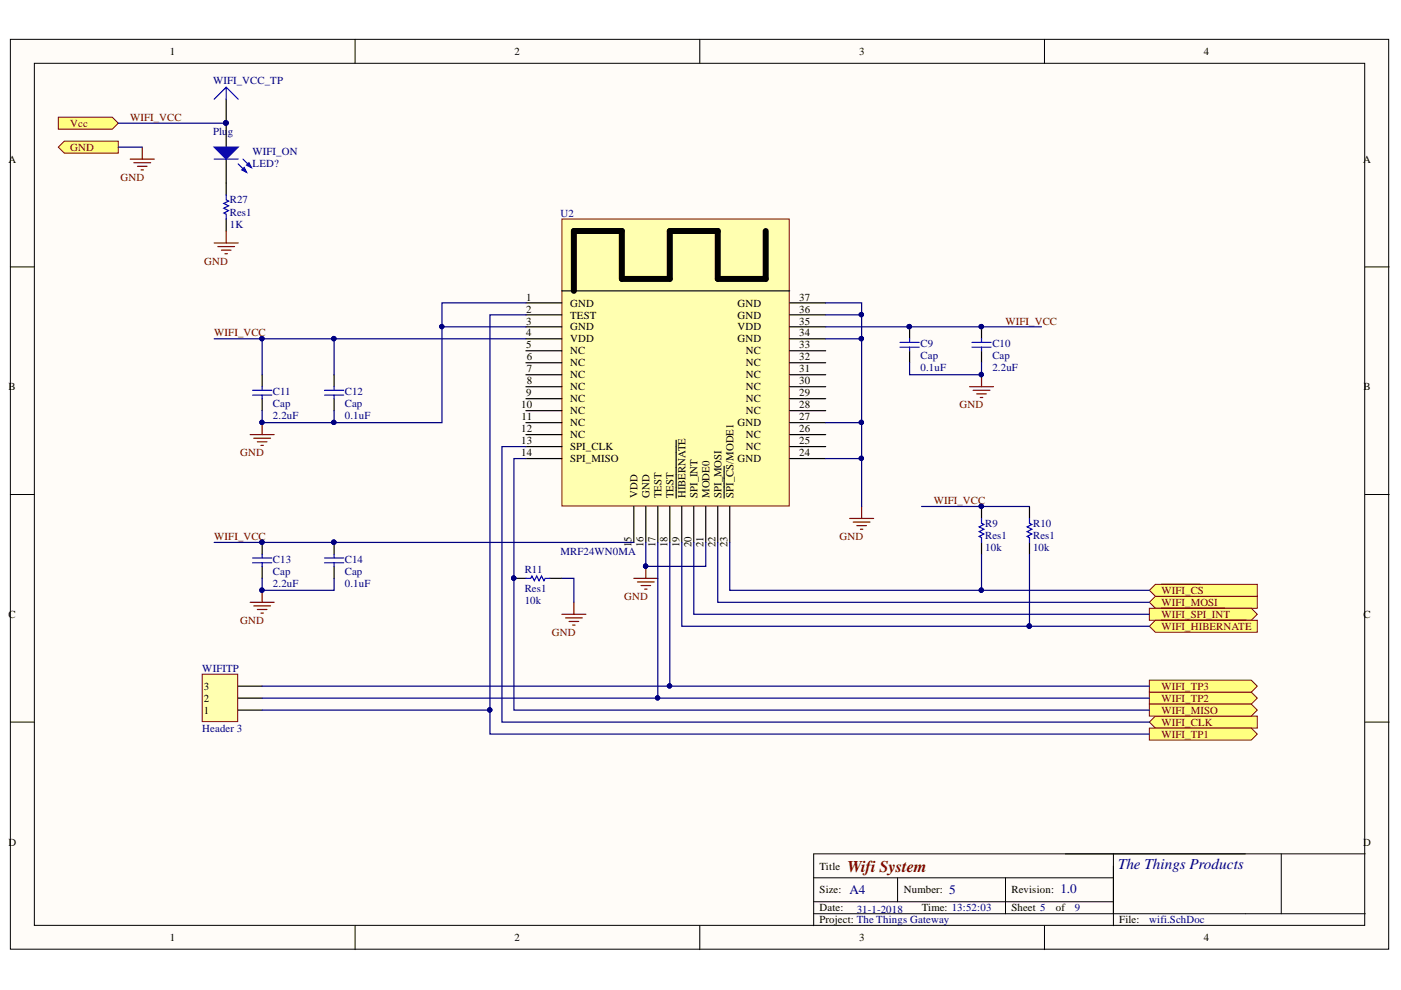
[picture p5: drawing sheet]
<svg xmlns="http://www.w3.org/2000/svg" width="297mm" height="210mm" viewBox="0 0 297 210" stroke-linecap="round" stroke-linejoin="round" font-family="sans-serif">
<defs><g id="words">
<text font-size="3.5" fill="#800000" x="179.6" y="184.9">Wifi System</text>
<text font-size="3.2" fill="#000080" x="237.1" y="184.2">The Things Products</text>
<g font-size="2.8" fill="#000080">
<text x="180.1" y="189.6">A4</text>
<text x="201.3" y="189.6">5</text>
<text x="224.9" y="189.3">1.0</text>
</g>
<g font-size="2.3">
<text x="36" y="11.7">1</text>
<text x="109.1" y="11.7">2</text>
<text x="182.1" y="11.7">3</text>
<text x="255.2" y="11.7">4</text>
<text x="1.8" y="34.5">A</text>
<text x="289" y="34.5">A</text>
<text x="111.6" y="63.7">1</text>
<text x="120.9" y="65">GND</text>
<text x="156.3" y="65">GND</text>
<text x="169.5" y="63.7">37</text>
<text x="111.6" y="66.3">2</text>
<text x="111.6" y="68.8">3</text>
<text x="111.6" y="71.3">4</text>
<text x="120.9" y="67.5">TEST</text>
<text x="120.9" y="70.1">GND</text>
<text x="156.3" y="70.1">VDD</text>
<text x="156.3" y="67.5">GND</text>
<text x="169.5" y="71.3">34</text>
<text x="169.5" y="68.8">35</text>
<text x="169.5" y="66.3">36</text>
<text x="111.6" y="73.9">5</text>
<text x="111.7" y="76.4">6</text>
<text x="120.9" y="72.6">VDD</text>
<text x="120.9" y="75.1">NC</text>
<text x="120.9" y="77.7">NC</text>
<text x="156.3" y="72.6">GND</text>
<text x="158.1" y="77.7">NC</text>
<text x="158.1" y="75.1">NC</text>
<text x="169.5" y="76.4">32</text>
<text x="169.5" y="73.9">33</text>
<text x="1.8" y="82.8">B</text>
<text x="111.7" y="78.9">7</text>
<text x="111.7" y="81.5">8</text>
<text x="120.9" y="80.2">NC</text>
<text x="120.9" y="82.8">NC</text>
<text x="158.1" y="82.8">NC</text>
<text x="158.1" y="80.2">NC</text>
<text x="169.5" y="81.5">30</text>
<text x="169.5" y="78.9">31</text>
<text x="289.1" y="82.8">B</text>
<text x="110.5" y="86.6">10</text>
<text x="110.6" y="89.1">11</text>
<text x="111.6" y="84">9</text>
<text x="120.9" y="85.3">NC</text>
<text x="120.9" y="87.8">NC</text>
<text x="158.1" y="87.8">NC</text>
<text x="158.1" y="85.3">NC</text>
<text x="169.5" y="89.1">27</text>
<text x="169.5" y="86.6">28</text>
<text x="169.5" y="84">29</text>
<text x="110.5" y="91.6">12</text>
<text x="110.5" y="94.2">13</text>
<text x="120.9" y="90.4">NC</text>
<text x="120.9" y="92.9">NC</text>
<text x="120.9" y="95.4">SPI_CLK</text>
<text x="156.3" y="90.4">GND</text>
<text x="158.1" y="95.4">NC</text>
<text x="158.1" y="92.9">NC</text>
<text x="169.5" y="94.2">25</text>
<text x="169.5" y="91.6">26</text>
<text x="110.5" y="96.7">14</text>
<text x="120.9" y="98">SPI_MISO</text>
<text x="156.3" y="98">GND</text>
<text x="169.5" y="96.7">24</text>
<text x="135.2" y="105.6" transform="rotate(-90 135.2 105.6)">VDD</text>
<text x="137.7" y="105.6" transform="rotate(-90 137.7 105.6)">GND</text>
<text x="140.3" y="105.6" transform="rotate(-90 140.3 105.6)">TEST</text>
<text x="142.8" y="105.6" transform="rotate(-90 142.8 105.6)">TEST</text>
<text x="145.3" y="105.6" transform="rotate(-90 145.3 105.6)">HIBERNATE</text>
<text x="147.9" y="105.6" transform="rotate(-90 147.9 105.6)">SPI_INT</text>
<text x="150.4" y="105.6" transform="rotate(-90 150.4 105.6)">MODE0</text>
<text x="153" y="105.6" transform="rotate(-90 153 105.6)">SPI_MOSI</text>
<text x="155.5" y="105.6" transform="rotate(-90 155.5 105.6)">SPI_CS/MODE1</text>
<text x="133.9" y="116.1" transform="rotate(-90 133.9 116.1)">1</text>
<text x="133.9" y="114.9" transform="rotate(-90 133.9 114.9)">5</text>
<text x="136.5" y="116.1" transform="rotate(-90 136.5 116.1)">16</text>
<text x="139" y="116.1" transform="rotate(-90 139 116.1)">17</text>
<text x="141.5" y="116.1" transform="rotate(-90 141.5 116.1)">18</text>
<text x="144.1" y="116.1" transform="rotate(-90 144.1 116.1)">19</text>
<text x="146.6" y="116.1" transform="rotate(-90 146.6 116.1)">20</text>
<text x="149.2" y="116.1" transform="rotate(-90 149.2 116.1)">21</text>
<text x="151.7" y="116.1" transform="rotate(-90 151.7 116.1)">22</text>
<text x="154.2" y="116.1" transform="rotate(-90 154.2 116.1)">23</text>
<text x="1.8" y="131">C</text>
<text x="289.1" y="131">C</text>
<text x="43.2" y="148.8">2</text>
<text x="43.2" y="146.2">3</text>
<text x="43.2" y="151.3">1</text>
<text x="1.8" y="179.3">D</text>
<text x="289" y="179.3">D</text>
<text x="173.8" y="184.4">Title</text>
<text x="173.8" y="189.4">Size:</text>
<text x="191.6" y="189.4">Number:</text>
<text x="214.5" y="189.4">Revision:</text>
<text x="173.8" y="193.2">Date:</text>
<text x="173.8" y="195.8">Project: The Things Gateway</text>
<text x="195.4" y="193.2">Time: 13:52:03</text>
<text x="214.5" y="193.2">Sheet 5</text>
<text x="223.9" y="193.2">of</text>
<text x="237.3" y="195.8">File:</text>
<text x="36" y="199.6">1</text>
<text x="109.1" y="199.6">2</text>
<text x="182.1" y="199.6">3</text>
<text x="255.2" y="199.6">4</text>
</g>
<g font-size="2.3" fill="#000080">
<text x="45.2" y="17.7">WIFI_VCC_TP</text>
<text x="45.2" y="28.6">Plu</text>
<text x="48.3" y="28.6">g</text>
<text x="53.6" y="33">WIFI_ON</text>
<text x="53.6" y="35.5">LED?</text>
<text x="48.7" y="43.1">R27</text>
<text x="48.7" y="45.7">Res1</text>
<text x="118.9" y="46">U2</text>
<text x="48.7" y="48.3">1K</text>
<text x="195.2" y="73.6">C9</text>
<text x="195.2" y="76.2">Cap</text>
<text x="210.4" y="73.6">C10</text>
<text x="210.4" y="76.2">Cap</text>
<text x="57.9" y="83.8">C11</text>
<text x="73.1" y="83.8">C12</text>
<text x="195.2" y="78.7">0.1uF</text>
<text x="210.4" y="78.7">2.2uF</text>
<text x="57.9" y="88.8">2.2uF</text>
<text x="57.9" y="86.3">Cap</text>
<text x="73.1" y="88.8">0.1uF</text>
<text x="73.1" y="86.3">Cap</text>
<text x="208.9" y="111.7">R9</text>
<text x="219" y="111.7">R10</text>
<text x="57.9" y="119.4">C13</text>
<text x="73.1" y="119.4">C14</text>
<text x="118.9" y="117.6">MRF24WN0MA</text>
<text x="208.9" y="116.8">10k</text>
<text x="208.9" y="114.3">Res1</text>
<text x="219" y="116.8">10k</text>
<text x="219" y="114.3">Res1</text>
<text x="57.9" y="124.4">2.2uF</text>
<text x="57.9" y="121.9">Cap</text>
<text x="73.1" y="124.4">0.1uF</text>
<text x="73.1" y="121.9">Cap</text>
<text x="111.2" y="121.4">R11</text>
<text x="111.2" y="125.4">Res1</text>
<text x="111.2" y="128">10k</text>
<text x="42.9" y="142.4">WIFITP</text>
<text x="42.9" y="155.1">Header 3</text>
<text x="181.6" y="193.5">31-1-2018</text>
<text x="227.9" y="193.2">9</text>
<text x="243.6" y="195.8">wifi.SchDoc</text>
</g>
<g font-size="2.3" fill="#800000">
<text x="14.9" y="26.9">Vcc</text>
<text x="27.6" y="25.6">WIFI_VCC</text>
<text x="14.9" y="31.9">GND</text>
<text x="25.5" y="38.3">GND</text>
<text x="43.3" y="56.1">GND</text>
<text x="45.4" y="71.3">WIFI_VCC</text>
<text x="213.2" y="68.8">WIFI_VCC</text>
<text x="203.5" y="86.6">GND</text>
<text x="50.9" y="96.7">GND</text>
<text x="198" y="106.9">WIFI_VCC</text>
<text x="45.4" y="114.5">WIFI_VCC</text>
<text x="178" y="114.5">GND</text>
<text x="246.3" y="125.9">WIFI_CS</text>
<text x="132.3" y="127.2">GND</text>
<text x="246.3" y="128.5">WIFI_MOSI</text>
<text x="246.3" y="131">WIFI_SPI_INT</text>
<text x="50.9" y="132.3">GND</text>
<text x="117" y="134.8">GND</text>
<text x="246.3" y="133.6">WIFI_HIBERNATE</text>
<text x="246.3" y="148.8">WIFI_TP2</text>
<text x="246.3" y="146.2">WIFI_TP3</text>
<text x="246.3" y="153.8">WIFI_CLK</text>
<text x="246.3" y="151.3">WIFI_MISO</text>
<text x="246.3" y="156.4">WIFI_TP1</text>
</g>
</g></defs>
<g fill="#fffcf8" stroke="#000" stroke-width=".21">
<path d="M2.2 8.3h292.2v193h-292.2z"/>
<path d="M7.3 13.4h282v182.8h-282z"/>
</g>
<g fill="none" stroke="#000" stroke-width=".21">
<path d="M75.3 8.3v5.1M148.4 8.3v5.1M221.4 8.3v5.1M2.2 56.6h5.1M289.4 56.6h5.1M2.2 104.8h5.1M289.4 104.8h5.1M2.2 153.1h5.1M289.4 153.1h5.1M75.3 196.3v5.1M148.4 196.3v5.1M172.5 186.1h63.6"/>
<path d="M172.5 193.7h116.9M172.5 191.2h63.6M190.3 186.1v5.1M213.2 186.1v7.6M221.4 196.3v5.1M225.9 181h63.5M236.1 181v15.3M264 181h-91.5v15.3M271.7 181v12.7"/>
</g>
<path d="M119.1 46.4h48.2v60.9h-48.2z" fill="#ffffb0" stroke="#800000" stroke-width=".21"/>
<g fill="none" stroke="#000" stroke-width=".25">
<path d="M111.5 64.2h7.6M111.5 66.8h7.6M111.5 69.3h7.6M111.5 71.8h7.6M111.5 74.4h7.6M111.5 79.5h7.6M111.5 76.9h7.6M119.1 61.7h48.3M167.4 64.2h7.7M167.4 66.8h7.7M167.4 69.3h7.7M167.4 71.8h7.7"/>
<path d="M167.4 74.4h7.7M167.4 79.5h7.7M167.4 76.9h7.7M111.5 82h7.6M111.5 84.5h7.6M111.5 87.1h7.6M111.5 89.6h7.6M111.5 92.1h7.6M111.5 94.7h7.6M111.5 97.2h7.6M143.4 93.3v1.3M143.4 94.7v2.8"/>
<path d="M143.4 97.6v4.3M153.5 98.9v1M167.4 82h7.7M167.4 84.5h7.7M167.4 87.1h7.7M167.4 89.6h7.7M167.4 92.1h7.7M167.4 94.7h7.7M167.4 97.2h7.7M134.4 107.4v7.6M136.9 107.4v7.6M139.5 107.4v7.6"/>
<path d="M142 107.4v7.6M143.4 102v1.3M143.4 103.4v.6M143.4 104.1v1.5M144.6 107.4v7.6M147.1 107.4v7.6M149.6 107.4v7.6M152.2 107.4v7.6M153.5 100v2.5M153.5 102.6v1.8M153.5 104.5v1.1M154.7 107.4v7.6"/>
</g>
<path d="M162.3 49v10.1h-10.1v-10.1h-10.2v10.1h-10.2v-10.1h-10.1v12.7" fill="none" stroke="#000" stroke-width="1.3"/>
<path d="M180.1 109.9h5.1M180.9 110.7h3.6M181.7 111.5h2M182.4 112.2h.5M182.7 107.4v2.5M134.4 122.6h5.1M135.1 123.4h3.6M135.9 124.1h2M136.7 124.9h.5M136.9 120.1v2.5" fill="none" stroke="#800000" stroke-width=".25"/>
<circle cx="136.9" cy="120" r=".46" fill="#000080" stroke="#000080" stroke-width=".21"/>
<path d="M12.4 31.2l1.2-1.3h11.5v2.6h-11.5z" fill-rule="evenodd" fill="#ffff80" stroke="#800000" stroke-width=".21"/>
<g fill="none" stroke="#000" stroke-width=".25">
<path d="M55.6 79.5v2.5M70.8 79.5v2.5M192.8 69.3v2.5M192.8 74.4v2.5M208.1 69.3v2.5M208.1 74.4v2.5M55.6 84.5v2.6M70.8 84.5v2.6M55.6 115v2.5M70.8 115v2.5M208.1 107.4v2.5M208.1 115v2.5"/>
<path d="M218.3 107.4v2.5M218.3 115v2.5M55.6 120.1v2.5M70.8 120.1v2.5M109 122.6h2.5M116.6 122.6h2.5"/>
</g>
<g fill="#000080" stroke="#000080" stroke-width=".21">
<circle cx="208.1" cy="107.3" r=".46"/>
<circle cx="55.5" cy="89.6" r=".46"/>
<circle cx="55.5" cy="115" r=".46"/>
<circle cx="70.8" cy="115" r=".46"/>
<circle cx="55.5" cy="125.1" r=".46"/>
<circle cx="208.1" cy="69.2" r=".46"/>
<circle cx="192.8" cy="69.2" r=".46"/>
<circle cx="208" cy="79.4" r=".46"/>
<circle cx="108.9" cy="122.6" r=".46"/>
</g>
<g fill="none" stroke="#00f" stroke-width=".25">
<path d="M190.8 72.6h4.1M190.8 73.6h4.1M192.8 71.8v.8M192.8 73.6v.8M206.1 72.6h4M206.1 73.6h4M208.1 71.8v.8M208.1 73.6v.8M53.5 82.8h4.1M53.5 83.8h4.1M55.6 82v.8M55.6 83.8v.7"/>
<path d="M68.8 82.8h4.1M68.8 83.8h4.1M70.8 82v.8M70.8 83.8v.7M53.5 118.3h4.1M53.5 119.3h4.1M55.6 117.5v.8M55.6 119.3v.8M68.8 118.3h4.1M68.8 119.3h4.1M70.8 117.5v.8M70.8 119.3v.8"/>
<path d="M208.1 109.9v1l.5 .3-1 .5 1 .5-1 .5 1 .5-1 .5 .5 .3v1M218.3 109.9v1l.5 .3-1 .5 1 .5-1 .5 1 .5-1 .5 .5 .3v1M111.5 122.6h1l.3-.5 .5 1 .5-1 .5 1 .5-1 .5 1 .3-.5h1"/>
</g>
<g fill="none" stroke="#800000" stroke-width=".25">
<path d="M27.6 33.7h5.1M28.4 34.5h3.5M29.1 35.3h2.1M29.9 36h.5M30.2 31.2v2.5M208.1 79.5v2.5M53 92.1h5.1M53.8 92.9h3.6M54.6 93.7h2M55.3 94.4h.5M55.6 89.6v2.5M205.6 82h5"/>
<path d="M206.3 82.8h3.6M207.1 83.5h2M207.8 84.3h.6M53 127.7h5.1M53.8 128.5h3.6M54.6 129.2h2M55.3 130h.5M55.6 125.2v2.5M119.1 130.2h5.1M119.9 131h3.6M120.7 131.8h2M121.4 132.5h.5"/>
<path d="M121.7 127.7v2.5"/>
</g>
<g fill="#ffff80" stroke="#800000" stroke-width=".21">
<path d="M243.7 146.8h21.6l1.3 1.2-1.3 1.3h-21.6z" fill-rule="evenodd"/>
<path d="M243.7 127.7l1.3-1.3h21.6v2.6h-21.6z" fill-rule="evenodd"/>
<path d="M12.4 24.8h11.4l1.3 1.3-1.3 1.3h-11.4z" fill-rule="evenodd"/>
<path d="M243.7 153.1l1.3-1.3h21.6v2.6h-21.6z" fill-rule="evenodd"/>
<path d="M243.7 154.4h21.6l1.3 1.2-1.3 1.3h-21.6z" fill-rule="evenodd"/>
<path d="M243.7 149.3h21.6l1.3 1.3-1.3 1.2h-21.6z" fill-rule="evenodd"/>
<path d="M243.7 144.2h21.6l1.3 1.3-1.3 1.3h-21.6z" fill-rule="evenodd"/>
<path d="M243.7 129h21.6l1.3 1.2-1.3 1.3h-21.6z" fill-rule="evenodd"/>
</g>
<path d="M246.2 129h2.6M248.9 129h1.8M250.8 129h2.2M253.1 129h1.2M254.3 129h.6M255 129h1.7M256.8 129h1.5M258.4 129h1.3" fill="none" stroke="#800000" stroke-width=".25"/>
<path d="M243.7 125.2l1.3-1.3h21.6v2.5h-21.6z" fill-rule="evenodd" fill="#ffff80" stroke="#800000" stroke-width=".21"/>
<path d="M246.2 123.9h2.6M248.9 123.9h1.8M250.8 123.9h2.4M253.3 123.9h1.1" fill="none" stroke="#800000" stroke-width=".25"/>
<path d="M243.7 132.8l1.3-1.3h21.6v2.6h-21.6z" fill-rule="evenodd" fill="#ffff80" stroke="#800000" stroke-width=".21"/>
<path d="M246.2 131.5h2.6M248.9 131.5h1.8M250.8 131.5h2.6M253.5 131.5h.6M254.2 131.5h1.3M255.6 131.5h4.3M260 131.5h2.8M262.9 131.5h1.3" fill="none" stroke="#800000" stroke-width=".25"/>
<path d="M48 21v10.2M48 33.7v5.1" fill="none" stroke="#000" stroke-width=".25"/>
<circle cx="47.9" cy="26.1" r=".46" fill="#000080" stroke="#000080" stroke-width=".21"/>
<path d="M48 18.5l2.5 2.5M48 18.5l-2.6 2.5M48 18.5v2.5" fill="none" stroke="#00f" stroke-width=".25"/>
<path d="M45.4 31.2h5.1l-2.5 2.5z" fill="#00f"/>
<path d="M45.4 31.2h5.1l-2.5 2.5zM50.5 34.8l1.8 1.7M51.5 33.7l1.8 1.8" fill="none" stroke="#00f" stroke-width=".25"/>
<path d="M51.3 36l.5-.5 .5 1z" fill="#00f"/>
<path d="M51.3 36l.5-.5 .5 1z" fill="none" stroke="#00f" stroke-width=".25"/>
<path d="M52.3 35l.5-.5 .5 1z" fill="#00f"/>
<path d="M45.4 33.7h5.1M52.3 35l.5-.5 .5 1zM48 41.4v1l.5 .2-1.1 .5 1.1 .5-1.1 .6 1.1 .5-1.1 .5 .6 .2v1" fill="none" stroke="#00f" stroke-width=".25"/>
<circle cx="47.9" cy="26.1" r=".46" fill="#000080" stroke="#000080" stroke-width=".21"/>
<path d="M48 38.8v2.6M48 46.4v2.6" fill="none" stroke="#000" stroke-width=".25"/>
<path d="M45.4 51.5h5.1M46.2 52.3h3.5M46.9 53h2.1M47.7 53.8h.5M48 49v2.5" fill="none" stroke="#800000" stroke-width=".25"/>
<path d="M42.9 142.9h7.5v10.1h-7.5z" fill="#ffffb0" stroke="#800000" stroke-width=".21"/>
<path d="M50.5 150.6h5.1M50.5 148h5.1M50.5 145.5h5.1" fill="none" stroke="#000" stroke-width=".25"/>
<g fill="none" stroke="#000080" stroke-width=".25">
<path d="M25.1 26.1h22.9M25.1 31.2h5.1M45.4 71.8h66.1M55.6 71.8v7.7M70.8 71.8v7.7M93.7 69.3h17.8M111.5 64.2h-17.8v25.4h-22.9M111.5 66.8h-7.6v88.8h139.8M175.1 64.2h7.6v43.2M175.1 69.3h45.7M175.1 66.8h7.6M175.1 71.8h7.6"/>
<path d="M192.8 76.9v2.6h15.3v-2.6M55.6 87.1v2.5h15.2v-2.5M111.5 94.7h-5.1v58.4h137.3M111.5 97.2h-2.5v53.4h134.7M175.1 89.6h7.6M175.1 97.2h7.6M45.4 115h89M136.9 115v5.1h12.7v-5.1M139.5 115v33h-83.9M142 115v30.5h101.7M144.6 115v17.8h73.7M147.1 115v15.2h96.6"/>
<path d="M152.2 115v12.7h91.5M154.7 115v10.2h89M195.4 107.4h22.9M208.1 117.5v7.7M218.3 117.5v15.3M55.6 122.6v2.6h15.2v-2.6M119.1 122.6h2.6v5.1M218.3 132.8h25.4M55.6 145.5h86.4M55.6 150.6h48.3M139.5 148h104.2"/>
</g>
<g fill="#000080" stroke="#000080" stroke-width=".21">
<circle cx="182.6" cy="66.7" r=".46"/>
<circle cx="182.6" cy="71.8" r=".47"/>
<circle cx="182.6" cy="89.6" r=".46"/>
<circle cx="182.6" cy="97.2" r=".46"/>
<circle cx="93.7" cy="69.2" r=".46"/>
<circle cx="136.9" cy="120" r=".46"/>
<circle cx="142" cy="145.4" r=".46"/>
<circle cx="47.9" cy="26.1" r=".46"/>
<circle cx="70.8" cy="71.8" r=".47"/>
<circle cx="55.5" cy="71.8" r=".46"/>
<circle cx="55.5" cy="89.6" r=".46"/>
<circle cx="70.8" cy="89.6" r=".46"/>
<circle cx="70.8" cy="115" r=".46"/>
<circle cx="55.5" cy="115" r=".46"/>
<circle cx="55.5" cy="125.1" r=".46"/>
<circle cx="192.8" cy="69.2" r=".46"/>
<circle cx="208.1" cy="69.2" r=".46"/>
<circle cx="208" cy="79.4" r=".46"/>
<circle cx="208" cy="125.1" r=".46"/>
<circle cx="208.1" cy="107.3" r=".46"/>
<circle cx="218.2" cy="132.7" r=".46"/>
<circle cx="108.9" cy="122.6" r=".46"/>
<circle cx="139.4" cy="148" r=".46"/>
<circle cx="103.8" cy="150.5" r=".46"/>
</g>
<use href="#words"/>
</svg>
